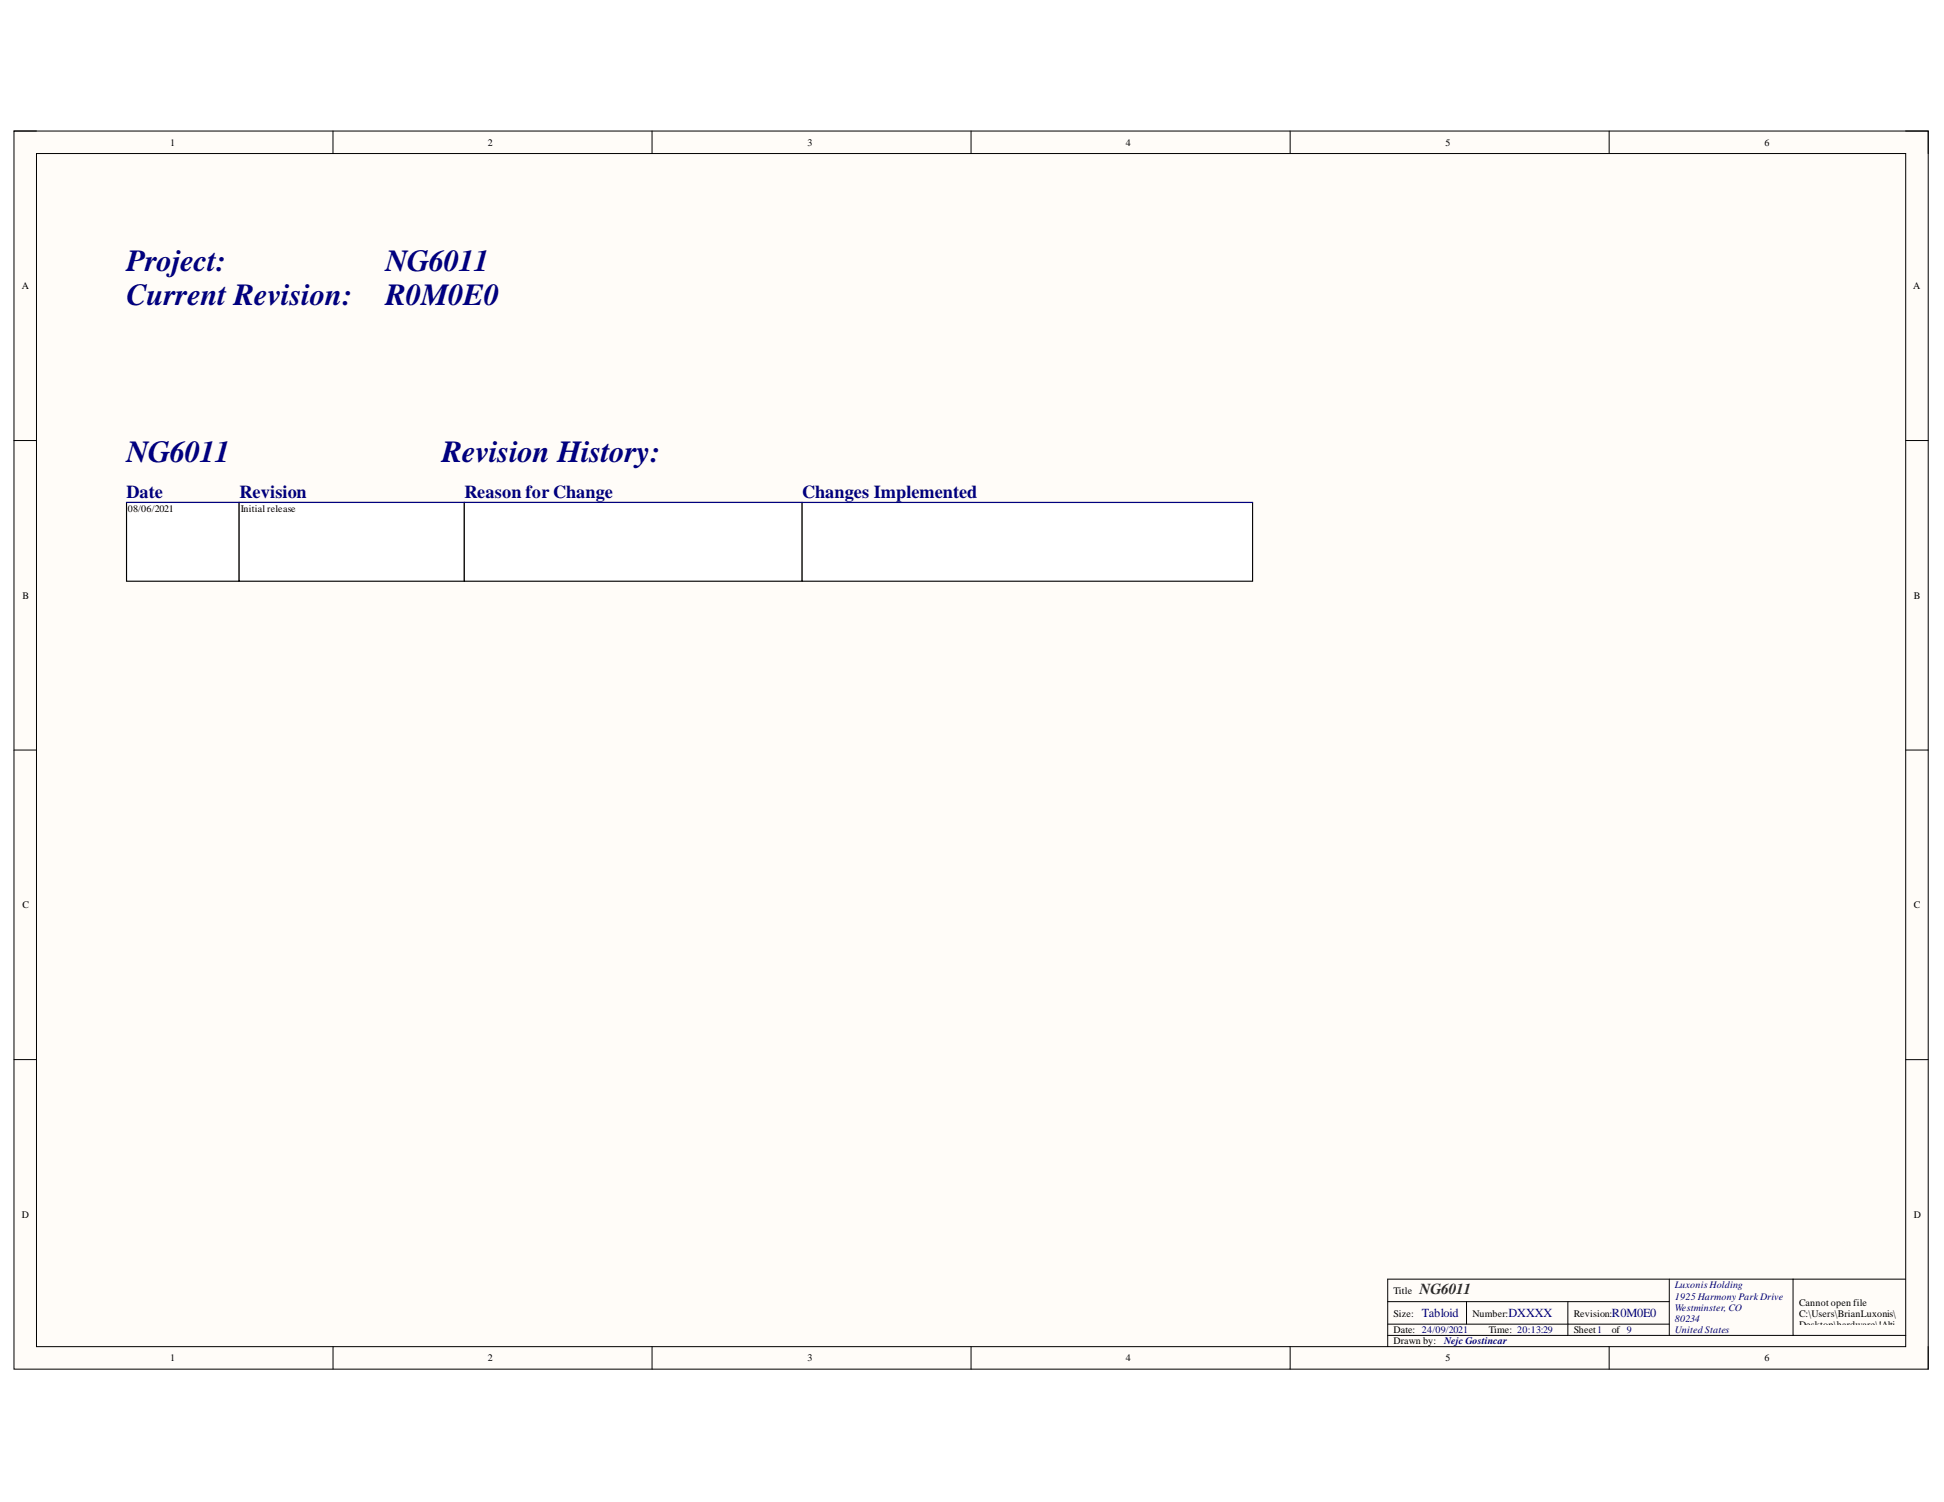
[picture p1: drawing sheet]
<svg xmlns="http://www.w3.org/2000/svg" width="279mm" height="216mm" viewBox="0 0 279 216" stroke-linecap="round" stroke-linejoin="round" font-family="sans-serif">
<defs><g id="words">
<g font-size="4.4" fill="#000080">
<text x="18.2" y="38.9">Project:</text>
<text x="55.4" y="38.9">NG6011</text>
<text x="18.2" y="43.8">Current Revision:</text>
<text x="55.4" y="43.8">R0M0E0</text>
<text x="18.2" y="66.4">NG6011</text>
<text x="63.5" y="66.4">Revision History:</text>
</g>
<g font-size="2.6" fill="#000080">
<text x="18.2" y="71.6">Date</text>
<text x="34.4" y="71.6">Revision</text>
<text x="66.7" y="71.6">Reason for Change</text>
<text x="115.3" y="71.6">Changes Implemented</text>
</g>
<text font-size="2.2" fill="#800000" x="204" y="185.9">NG6011</text>
<g font-size="1.8" fill="#000080">
<text x="204.4" y="189.3">Tabloid</text>
<text x="216.8" y="189.3">DXXXX</text>
<text x="231.7" y="189.3">R0M0E0</text>
</g>
<g font-size="1.4">
<text x="24.4" y="21">1</text>
<text x="70.1" y="21">2</text>
<text x="116.1" y="21">3</text>
<text x="161.8" y="21">4</text>
<text x="207.7" y="21">5</text>
<text x="253.6" y="21">6</text>
<text x="3.1" y="41.6">A</text>
<text x="275" y="41.6">A</text>
<text x="18.4" y="73.7">08/06/2021</text>
<text x="34.6" y="73.7">Initial release</text>
<text x="3.2" y="86.1">B</text>
<text x="275.1" y="86.1">B</text>
<text x="3.2" y="130.6">C</text>
<text x="275.1" y="130.6">C</text>
<text x="3.1" y="175">D</text>
<text x="275.1" y="175">D</text>
<text x="200.3" y="185.9">Title</text>
<text x="200.3" y="189.2">Size:</text>
<text x="200.3" y="191.6">Date: 24/09/2021</text>
<text x="211.6" y="189.2">Number:</text>
<text x="214" y="191.6">Time: 20:13:29</text>
<text x="226.2" y="189.2">Revision:</text>
<text x="226.2" y="191.6">Sheet1</text>
<text x="231.7" y="191.6">of 9</text>
<text x="258.6" y="187.7">Cannot open file</text>
<text x="258.6" y="189.3">C:\Users\BrianLuxonis\</text>
<text x="258.6" y="190.9">Desktop\hardware\!Alti</text>
<text x="24.4" y="195.7">1</text>
<text x="70.1" y="195.7">2</text>
<text x="116.1" y="195.7">3</text>
<text x="161.8" y="195.7">4</text>
<text x="200.3" y="193.2">Drawn by:</text>
<text x="207.7" y="195.7">5</text>
<text x="253.6" y="195.7">6</text>
<text x="258.6" y="192.5">um_Shared\Templates\L</text>
<text x="258.6" y="194.2">uxonis_Logo.png.File</text>
</g>
<g font-size="1.4" fill="#000080">
<text x="240.7" y="185.2">Luxonis Holding</text>
<text x="240.7" y="186.8">1925 Harmony Park Drive</text>
<text x="240.7" y="188.4">Westminster, CO</text>
<text x="240.7" y="190">80234</text>
<text x="240.7" y="191.6">United States</text>
<text x="207.6" y="193.2">Nejc Gostincar</text>
</g>
</g></defs>
<path d="M2 18.8h275.1v178h-275.1z" fill-rule="evenodd" fill="#fffcf8"/>
<path d="M2 18.8h275.1v178h-275.1z" fill="none" stroke="#000" stroke-width=".14"/>
<path d="M5.2 22.1h268.7v171.5h-268.7z" fill-rule="evenodd" fill="#fffcf8"/>
<g fill="none" stroke="#000" stroke-width=".14">
<path d="M2 18.8h3.2M47.9 18.8v3.3M93.7 18.8v3.3M139.6 18.8v3.3M185.4 18.8v3.3M231.3 18.8v3.3M273.9 18.8h3.2v3.3M5.2 22.1h268.7v171.5h-268.7zM2 63.3h3.2M273.9 63.3h3.2M2 107.8h3.2M273.9 107.8h3.2"/>
<path d="M2 152.3h3.2M273.9 152.3h3.2M47.9 193.6v3.2M93.7 193.6v3.2M139.6 193.6v3.2M185.4 193.6v3.2M199.5 187.1h40.4M199.5 192h74.4M199.5 190.3h40.4M210.8 187.1v3.2M225.3 187.1v4.9M231.3 193.6v3.2"/>
<path d="M239.9 183.9v8.1M257.7 183.9v8.1M273.9 183.9h-74.4v9.7M277.1 193.6v3.2"/>
</g>
<path d="M18.2 72.2h16.2v11.3h-16.2z" fill-rule="evenodd" fill="#fff"/>
<path d="M18.2 72.2h16.2v11.3h-16.2z" fill="none" stroke="#000" stroke-width=".16"/>
<path d="M34.4 72.2h32.3v11.3h-32.3z" fill-rule="evenodd" fill="#fff"/>
<path d="M34.4 72.2h32.3v11.3h-32.3z" fill="none" stroke="#000" stroke-width=".16"/>
<path d="M66.7 72.2h48.6v11.3h-48.6z" fill-rule="evenodd" fill="#fff"/>
<path d="M66.7 72.2h48.6v11.3h-48.6z" fill="none" stroke="#000" stroke-width=".16"/>
<path d="M115.3 72.2h64.7v11.3h-64.7z" fill-rule="evenodd" fill="#fff"/>
<path d="M115.3 72.2h64.7v11.3h-64.7z" fill="none" stroke="#000" stroke-width=".16"/>
<path d="M18.2 72.2h161.8" fill="none" stroke="#000080" stroke-width=".16"/>
<use href="#words"/>
</svg>
